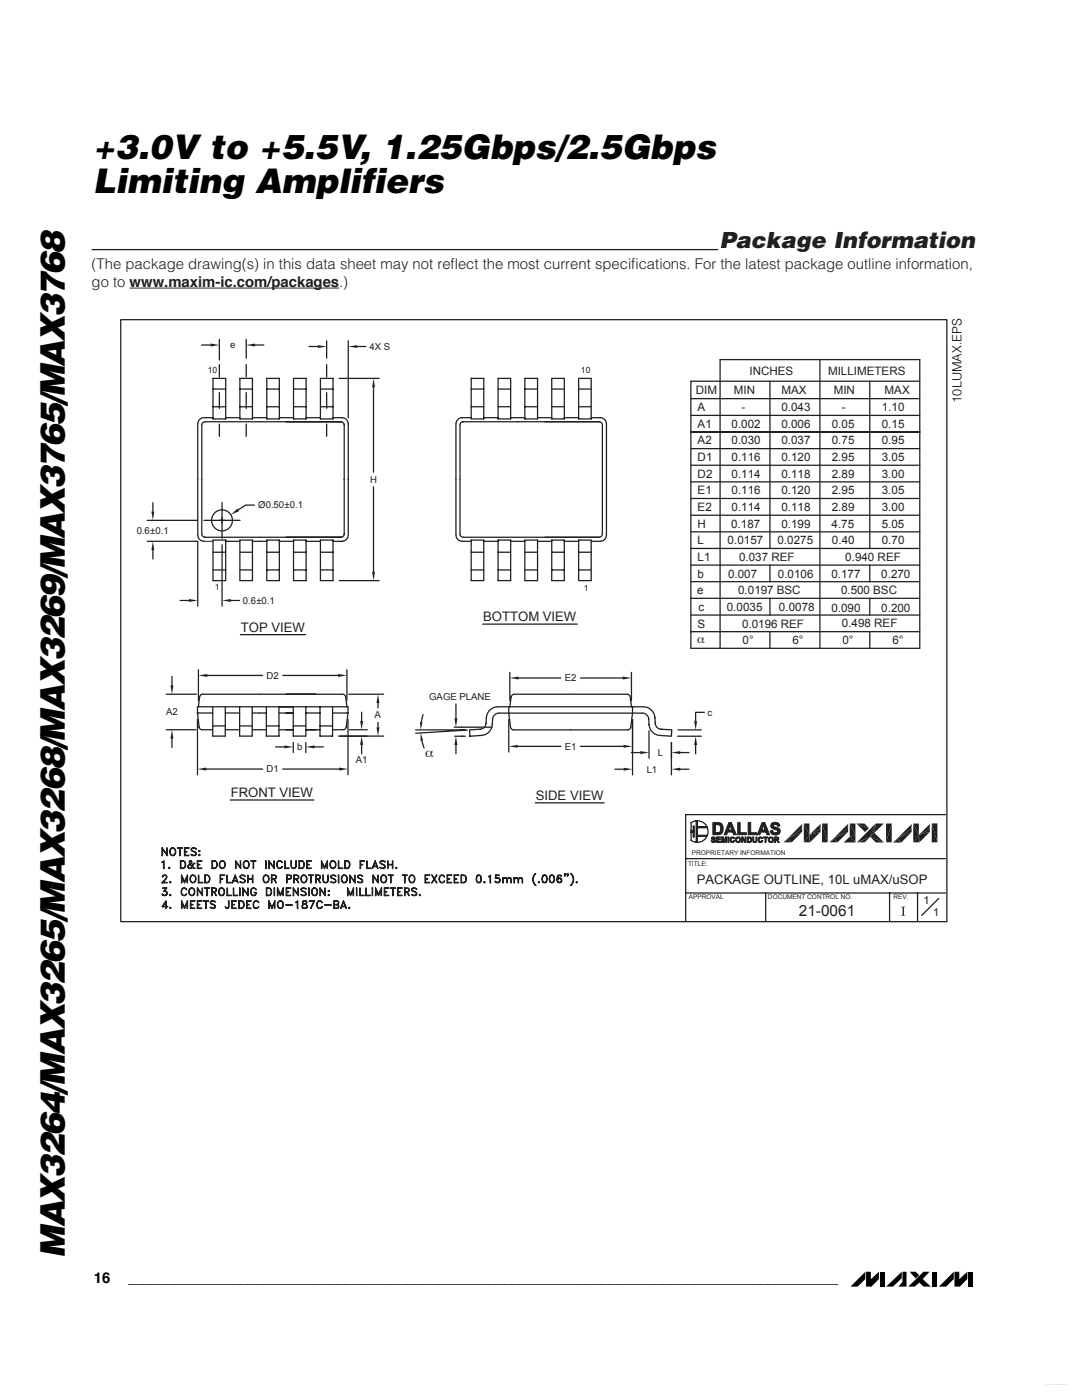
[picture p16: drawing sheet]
<svg xmlns="http://www.w3.org/2000/svg" width="216mm" height="279mm" viewBox="0 0 216 279" stroke-linecap="round" stroke-linejoin="round" font-family="sans-serif">
<defs><g id="words">
<g font-size="6.8">
<text x="18.5" y="31.7">+3.0V to +5.5V, 1.25Gbps/2.5Gbps</text>
<text x="18.5" y="38.5">Limiting Amplifiers</text>
<text x="12.9" y="251" transform="rotate(-90 12.9 251)">MAX3264/MAX3265/MAX3268/MAX3269/MAX3765/MAX3768</text>
</g>
<text font-size="4.4" fill="#231f20" x="143.6" y="49.4">Package Information</text>
<text font-size="3.1" fill="#231f20" x="159.4" y="182.7">21-0061</text>
<g font-size="3" fill="#231f20">
<text x="18.3" y="53.7">(The package drawing(s) in this data sheet may not reflect the most current specifications. For the latest package outline information,</text>
<text x="18.3" y="57.3">go to www.maxim-ic.com/packages.)</text>
</g>
<g font-size="3">
<text x="18.7" y="256.1">16</text>
<text x="25.6" y="256.1">______________________________________________________________________________________</text>
</g>
<text font-size="2.7" fill="#231f20" x="84.9" y="151.2">α</text>
<g font-size="2.6" fill="#231f20">
<text x="96.4" y="124">BOTTOM VIEW</text>
<text x="48.1" y="126.1">TOP VIEW</text>
<text x="46" y="159.1">FRONT VIEW</text>
<text x="106.9" y="159.6">SIDE VIEW</text>
<text x="139" y="176.5">PACKAGE OUTLINE, 10L uMAX/uSOP</text>
</g>
<text font-size="2.5" x="191.8" y="80.4" transform="rotate(-90 191.8 80.4)">10LUMAX.EPS</text>
<text font-size="2.4" fill="#231f20" x="139.1" y="128.4">α</text>
<g font-size="2.3" fill="#231f20">
<text x="149.6" y="74.9">INCHES</text>
<text x="165.2" y="74.9">MILLIMETERS</text>
<text x="138.8" y="78.7">DIM</text>
<text x="139.2" y="82">A</text>
<text x="146.5" y="78.7">MIN</text>
<text x="147.9" y="82">-</text>
<text x="155.9" y="78.7">MAX</text>
<text x="155.9" y="82">0.043</text>
<text x="166.4" y="78.7">MIN</text>
<text x="168" y="82">-</text>
<text x="176" y="82">1.10</text>
<text x="176.5" y="78.7">MAX</text>
<text x="139.2" y="85.4">A1</text>
<text x="139.2" y="88.7">A2</text>
<text x="146" y="88.7">0.030</text>
<text x="146" y="85.4">0.002</text>
<text x="155.9" y="88.7">0.037</text>
<text x="155.9" y="85.4">0.006</text>
<text x="166" y="88.7">0.75</text>
<text x="166" y="85.4">0.05</text>
<text x="176" y="88.7">0.95</text>
<text x="176" y="85.4">0.15</text>
<text x="139.2" y="95.3">D2</text>
<text x="139.2" y="92">D1</text>
<text x="146" y="95.3">0.114</text>
<text x="146" y="92">0.116</text>
<text x="155.9" y="95.3">0.118</text>
<text x="155.9" y="92">0.120</text>
<text x="166" y="95.3">2.89</text>
<text x="166" y="92">2.95</text>
<text x="176" y="95.3">3.00</text>
<text x="176" y="92">3.05</text>
<text x="139.2" y="98.6">E1</text>
<text x="139.2" y="102">E2</text>
<text x="146" y="98.6">0.116</text>
<text x="146" y="102">0.114</text>
<text x="155.9" y="102">0.118</text>
<text x="155.9" y="98.6">0.120</text>
<text x="166" y="98.6">2.95</text>
<text x="166" y="102">2.89</text>
<text x="176" y="98.6">3.05</text>
<text x="176" y="102">3.00</text>
<text x="139.2" y="105.3">H</text>
<text x="145.9" y="105.3">0.187</text>
<text x="155.9" y="105.3">0.199</text>
<text x="165.9" y="105.3">4.75</text>
<text x="175.9" y="105.3">5.05</text>
<text x="139.2" y="111.9">L1</text>
<text x="139.2" y="108.6">L</text>
<text x="145.2" y="108.6">0.0157</text>
<text x="147.5" y="111.9">0.037 REF</text>
<text x="155.1" y="108.6">0.0275</text>
<text x="166" y="108.6">0.40</text>
<text x="168.7" y="111.9">0.940 REF</text>
<text x="176" y="108.6">0.70</text>
<text x="139.1" y="118.5">e</text>
<text x="139.2" y="115.3">b</text>
<text x="145.3" y="115.3">0.007</text>
<text x="147.3" y="118.6">0.0197 BSC</text>
<text x="155.2" y="115.3">0.0106</text>
<text x="165.9" y="115.3">0.177</text>
<text x="167.8" y="118.6">0.500 BSC</text>
<text x="175.8" y="115.3">0.270</text>
<text x="139.2" y="125.4">S</text>
<text x="139.4" y="121.9">c</text>
<text x="145" y="121.9">0.0035</text>
<text x="148.1" y="125.3">0.0196 REF</text>
<text x="155.4" y="121.9">0.0078</text>
<text x="165.9" y="122">0.090</text>
<text x="168" y="125.2">0.498 REF</text>
<text x="175.8" y="122">0.200</text>
<text x="148.2" y="128.5">0°</text>
<text x="158.1" y="128.5">6°</text>
<text x="168.1" y="128.5">0°</text>
<text x="178.1" y="128.5">6°</text>
</g>
<g font-size="2.2" fill="#231f20">
<text x="184.2" y="180.4">1</text>
<text x="186.2" y="182.8">1</text>
</g>
<g font-size="1.9" fill="#231f20">
<text x="45.9" y="69.5">e</text>
<text x="73.7" y="69.8">4X S</text>
<text x="51.5" y="101.5">Ø0.50±0.1</text>
<text x="73.8" y="96.4">H</text>
<text x="27.3" y="106.6">0.6±0.1</text>
<text x="48.5" y="120.5">0.6±0.1</text>
<text x="53.2" y="135.5">D2</text>
<text x="112.7" y="136">E2</text>
<text x="33.1" y="142.8">A2</text>
<text x="74.7" y="143.4">A</text>
<text x="85.6" y="139.8">GAGE PLANE</text>
<text x="141.2" y="142.8">c</text>
<text x="59.3" y="149.7">b</text>
<text x="112.7" y="149.6">E1</text>
<text x="53.2" y="154.2">D1</text>
<text x="71" y="152.2">A1</text>
<text x="129" y="154.2">L1</text>
<text x="131.3" y="150.8">L</text>
</g>
<g font-size="1.7" fill="#231f20">
<text x="41.5" y="74.4">10</text>
<text x="115.9" y="74.4">10</text>
<text x="42.9" y="117.7">1</text>
<text x="116.5" y="117.9">1</text>
</g>
<g font-size="1.3" fill="#231f20">
<text x="137.3" y="172.8">TITLE:</text>
<text x="138.1" y="170.7">PROPRIETARY INFORMATION</text>
<text x="137.4" y="179.5">APPROVAL</text>
<text x="153.2" y="179.5">DOCUMENT CONTROL NO.</text>
<text x="178.3" y="179.5">REV.</text>
</g>
</g></defs>
<path d="M24.1 63.8h164.8v120.1h-164.8z" fill="none" stroke="#231f20" stroke-width=".25"/>
<path d="M179.8 180.9h.9l-.3 .3v1.4l.3 .2h-.9l.3-.3v-1.4z" fill="#231f20"/>
<path d="M136.8 178.2h51.9M136.8 171.4h51.9M152.8 178.2v5.6M177.5 178.2v5.6M183.1 178.2v5.6M187.3 179.3l-3.4 3.4M188.7 162.6h-51.9v21.2" fill="none" stroke="#231f20" stroke-width=".25"/>
<path d="M168.4 168.1h2.3" fill="none" stroke="#231f20" stroke-width=".2"/>
<g fill="#231f20">
<path d="M174.7 168.1h1.6z"/>
<path d="M179 167.3l.8 .9z"/>
<path d="M179 167.3l.7 .9h-1.1z"/>
<path d="M178.2 168.2l.8-.9-.4 .9z"/>
<path d="M157.2 167.3l.8 .8z"/>
<path d="M157.2 167.3l.7 .8h-1.2z"/>
<path d="M156.4 168.1l.8-.8-.5 .8z"/>
<path d="M166.3 167.3l.8 .8z"/>
<path d="M166.3 167.3l.7 .8h-1.1z"/>
<path d="M165.5 168.1l.8-.8-.4 .8z"/>
<path d="M172.5 168.1l1.2-1.1z"/>
<path d="M171.3 168.1l2.4-1.1-1.2 1.1z"/>
<path d="M171 168.1l2.7-1.1-2.4 1.1z"/>
<path d="M173.7 167l2.6 1.1h-1.6z"/>
<path d="M168.4 168.1l1.2-1.1 1.1 1.1z"/>
<path d="M169.6 167l1.1-.4v1.5z"/>
<path d="M161.5 166.6l.1 1.5h-.1z"/>
<path d="M161.5 166.6v1.5h-1.1z"/>
<path d="M183.4 166.6l.1 1.5h-.1z"/>
<path d="M183.4 166.6v1.5h-1.2z"/>
<path d="M173.7 167l.8-.8 1.8 1.9z"/>
<path d="M179 167.3l2.9-1.2-2.1 2.1z"/>
<path d="M157.2 167.3l2.9-1.3-2.1 2.1z"/>
<path d="M161.5 166.6l2.2-.6-2.1 2.1z"/>
<path d="M166.3 167.3l2.9-1.3-2.1 2.1z"/>
<path d="M183.4 166.6l2.1-.6-2 2.1z"/>
<path d="M179 167.3l2.9-1.9v.7z"/>
<path d="M166.3 167.3l2.9-1.9v.6z"/>
<path d="M161.5 166.6l2.2-1.2v.6z"/>
<path d="M157.2 167.3l2.9-1.9v.6z"/>
<path d="M183.4 166.6l2.1-1.2v.6z"/>
<path d="M179 167.3l2.7-2.6 .2 .7z"/>
<path d="M161.5 166.6l2-1.9 .2 .7z"/>
<path d="M159.8 164.7l.3 .7-2.9 1.9z"/>
<path d="M169 164.7l.2 .7-2.9 1.9z"/>
<path d="M185.3 164.7l.2 .7-2.1 1.2z"/>
<path d="M181.9 164.5v.9l-.2-.7z"/>
<path d="M160.1 164.4v1l-.3-.7z"/>
<path d="M169 164.7l.2-.3v1z"/>
<path d="M163.5 164.7l.2-.3v1z"/>
<path d="M185.5 164.4v1l-.2-.7z"/>
<path d="M169.6 164.4h1.1v2.2z"/>
<path d="M169.6 164.4l1.1 2.2-1.1 .4z"/>
<path d="M170.9 164.4l2.5 .9-.8 .8z"/>
<path d="M164 164.4h1.2v3.7z"/>
<path d="M164 164.4l1.2 3.7h-1.2z"/>
<path d="M160.4 164.4h1.1v2.2z"/>
<path d="M160.4 164.4l1.1 2.2-1.1 1.5z"/>
<path d="M177.9 164.4v3.7h-1.1z"/>
<path d="M176.8 164.4h1.1l-1.1 3.7z"/>
<path d="M170.9 164.4h1.6l.9 .9z"/>
<path d="M174.8 164.4h1.5l-1.8 1.8z"/>
<path d="M174.7 164.4l-.2 1.8z"/>
<path d="M174.7 164.4l-.2 1.8-.8 .8z"/>
<path d="M171 168.1l3.7-3.7-1 2.6z"/>
<path d="M182.2 164.4h1.2v2.2z"/>
<path d="M182.2 164.4l1.2 2.2-1.2 1.5z"/>
<path d="M185.9 164.3h1.2v3.8z"/>
<path d="M185.9 164.3l1.2 3.8h-1.2z"/>
</g>
<g fill="none" stroke="#231f20" stroke-width=".25">
<path d="M42.5 75.5h2.5v8.1h-2.5zM42.5 77.6h2.5M43.8 72.8v2.4M43.8 78.3v3.2M47.9 75.5h2.5v8.1h-2.5zM47.9 77.6h2.5M49.1 72.8v2.4M49.1 78.3v3.2M53.2 75.5h2.5v8.1h-2.5zM53.2 77.6h2.5M58.6 75.5h2.5v8.1h-2.5zM58.6 77.6h2.5"/>
<path d="M63.9 75.5h2.5v8.1h-2.5zM63.9 77.6h2.5M65.2 72.8v2.4M65.2 78.3v3.2M42.5 83.4h-1.8a1.24 1.24 0 0 0-1.2 1.2v22.2a1.29 1.29 0 0 0 1.2 1.2M42.5 81.2h2.5M43.8 84.6v2.5M45 83.4h2.9M47.9 81.2h2.5M49.1 84.6v2.5M50.4 83.4h2.8M53.2 81.2h2.5"/>
<path d="M55.7 83.4h2.9M57.1 84.2h11h-27.2a.65 .65 0 0 0-.6 .6v21.8a.65 .65 0 0 0 .6 .6h27.2h-11M58.6 81.2h2.5M61.1 83.4h2.8M63.9 81.2h2.5M65.2 84.6v2.5M66.4 83.4h1.8a1.24 1.24 0 0 1 1.3 1.2v22.2a1.29 1.29 0 0 1-1.3 1.2h-1.8M68.1 84.2a.65 .65 0 0 1 .6 .6v21.8a.65 .65 0 0 1-.6 .6M137.9 86.2v43.2h45.6v-43.2M143.7 86.2v43.2M163.6 86.2v43.2M40.7 103.8h7.2"/>
<path d="M42.5 107.8h2.5v8.1h-2.5zM42.5 110.2h2.5M42.5 113.7h2.5M45 108h2.9M47.9 107.8h2.5v8.1h-2.5zM47.9 110.2h2.5M47.9 113.7h2.5M50.4 108h2.8M53.2 107.8h2.5v8.1h-2.5zM53.2 110.2h2.5M53.2 113.7h2.5M55.7 108h2.9"/>
<path d="M58.6 107.8h2.5v8.1h-2.5zM58.6 110.2h2.5M58.6 113.7h2.5M61.1 108h2.8M63.9 107.8h2.5v8.1h-2.5zM63.9 110.2h2.5M63.9 113.7h2.5M48 126.7h13M96.3 124.6h18.9M113.9 138.5h11.2M137.9 126.1h45.6M39.6 142.3h-.2l.3 2.8a.6 .6 0 0 0 .7 .5h2"/>
<path d="M39.6 141.1l.2-2a.6 .6 0 0 1 .7-.6h27.9a.6 .6 0 0 1 .6 .6l.2 2M42.4 141.1h-3v1.2h3M42.4 141.1h10.8M42.4 141.1v5.8h2.6v-5.8M42.4 144.9h2.6M45 142.3h2.8M45 145.6h2.8M45.9 159.7h16.7M47.8 141.1v5.8h2.5v-5.8M47.8 144.9h2.5M50.3 142.3h2.9M50.3 145.6h2.9"/>
<path d="M53.2 141.1h5.3h-2.8v5.8h-2.5zM53.2 144.9h2.5M55.7 142.3h2.8h-1.4M55.7 145.6h2.8h-1.4M58.5 144.9h2.5M61 141.1v5.8h-2.5v-5.8h10.9v1.2h-3M61 142.3h2.9M61 145.6h2.9M63.9 141.1v5.8h2.5h-.1M63.9 144.9h2.5M66.4 141.1v5.8M69.2 142.3h.2l-.3 2.8a.6 .6 0 0 1-.6 .5h-2.1"/>
<path d="M82.9 145.7h9.9M84.2 147.8l.4 1.5M90.6 145.1h7.5M90.7 146.9h2.1M93.3 145.7l-10.4 .6M99.3 141.1h26.7M99.6 142.3h26.6M113.9 145.7h11.3M32.3 169.2l1 1.3 .1-1.3v1.6l-1-1.4-.1 1.4zM32.3 172.1l.4-.3v1.5l-.1-1.4zM32.4 176.1l1 .1h-1.1l.9-1.1-.2-.4h-.3l-.3 .3 .1-.2 .2-.2 .4 .1 .1 .5-.8 1M32.4 178.5l.2 .2"/>
<path d="M32.8 177.8a.51 .51 0 0 1 .5 .4 .51 .51 0 0 1-.4 .6 .51 .51 0 0 1-.6-.4l.2 .2a.56 .56 0 0 0 .8-.2M33 177.9l.2 .1a.46 .46 0 0 1-.2 .7M33.2 177.3l-.7-.1h.8l-.5 .7M33.2 177.2l-.5 .7h.4l.2 .3M33.7 173.2l.1-.1 .1 .1-.2 .1zM33.7 173.2h.1zM33.9 176h.1l.1 .1-.1 .1zM34 176v.1zM34 178.7h.1M34 178.5v.2h-.1zM34.2 169.3a.77 .77 0 0 1 .9 .5 .77 .77 0 0 1-.5 1 .82 .82 0 0 1-.7-.6 .82 .82 0 0 1 .3-.9zM34.2 169.4a.52 .52 0 0 1 .8 .4 .68 .68 0 0 1-.6 .9 .82 .82 0 0 1-.2-1.3z"/>
<path d="M35.4 169.2l1 .1zM35.9 169.3v1.5v-1.5M36 171.8h.5a.82 .82 0 0 1 .6 .8 .82 .82 0 0 1-.6 .7h-.5zM36.1 171.8a.72 .72 0 0 1 .9 .7 .72 .72 0 0 1-.9 .7zM36.2 174.6l.6 1.4 .6-1.4v1.6l-.1-1.2-.5 1.2-.5-1.2-.1 1.2zM36.2 179.8l.6 1.3 .6-1.3v1.5l-.1-1.2-.5 1.2-.5-1.2-.1 1.2zM36.4 177.3a.52 .52 0 0 1 .8 .3 .55 .55 0 0 0-.6-.3 .55 .55 0 0 0-.4 .5 .67 .67 0 0 0 .7 .9l.3-.3a.55 .55 0 0 1-.6 .3 .55 .55 0 0 1-.4-.5v-.6zM36.8 169.2h.9l-.8 .1v1.4l.8 .1h-.9zM36.9 170h.4h-.4M37.8 171.9h.4M37.8 177.4a.67 .67 0 0 1 1 0 .67 .67 0 0 1 0 1 .55 .55 0 0 1-.7 .3 .55 .55 0 0 1-.4-.5zM37.9 171.8l-.1 .3 .3 .5 .8 .7a1.47 1.47 0 0 1-1.1-1.5h.4l.1 .3-.7 .6a.31 .31 0 0 0 .2 .5h.4l.4-.8 .3-.1-.3 .1"/>
<path d="M38 177.3a.53 .53 0 0 1 .8 .5 .63 .63 0 0 1-.6 .9 .78 .78 0 0 1-.2-1.4zM38 179.8h.9h-.8v1.4l.8 .1h-.9zM38.1 171.8v.5l-.6 .6 .1 .3a.52 .52 0 0 0 .8-.3l.2-.5M38.2 174.7a.75 .75 0 0 1 .9 .7 .75 .75 0 0 1-.7 .8 .91 .91 0 0 1-.2-1.5zM38.2 174.8a.52 .52 0 0 1 .8 .4 .68 .68 0 0 1-.6 .9 .82 .82 0 0 1-.2-1.3zM38.3 169.3a.68 .68 0 0 1 .9 .1l-.4-.1-.6 .1 .1 .3 .6 .3a.41 .41 0 0 1 .1 .7 .68 .68 0 0 1-.9-.2l.4 .2 .6-.2-.2-.4-.7-.4-.1-.3zM39.4 171.8h.9h-.8v1.4l.8 .1h-.9zM39.4 177.2l.9 1.3 .1-1.3v1.5l-.9-1.3-.1 1.3zM39.4 179.8h.9h-.8v1.4l.8 .1h-.9zM39.5 172.5h.4l-.4 .1M39.6 174.6l.1 1.5 .8 .1h-.9zM39.7 169.8l.1-.1 .1 .2-.1 .1z"/>
<path d="M39.8 169.8v.1zM39.8 170.6v.1zM39.8 170.5l.1 .1-.1 .2-.1-.1zM40.6 179.8h1zM40.9 174.6h.5a.82 .82 0 0 1 .5 .8 .82 .82 0 0 1-.5 .8h-.5zM40.9 177.2l.9 .1zM40.9 174.7h.5a.77 .77 0 0 1 .4 .7 .77 .77 0 0 1-.4 .7h-.5zM41.1 179.8v1.5v-1.5M41.3 177.3v1.4l.1-1.4M41.9 180a.69 .69 0 0 1 1.1 0l-.4-.2-.6 .2 .1 .3 .6 .3a.39 .39 0 0 1 .1 .6 .72 .72 0 0 1-.9-.1l.4 .1 .6-.1-.1-.4-.7-.3zM42.3 171.8h.5a.82 .82 0 0 1 .6 .8 .82 .82 0 0 1-.6 .7h-.5zM42.3 177.9h.7v-.6h-.7l-.1 1.4v-1.5l.9 .1 .1 .4-.2 .2-.7 .1"/>
<path d="M42.4 171.8a.72 .72 0 0 1 .9 .7 .72 .72 0 0 1-.9 .7zM42.7 178l.5 .7-.5-.7M43.8 177.4a.63 .63 0 0 1 .8-.1 .63 .63 0 0 1 .2 .9 .58 .58 0 0 1-.6 .6 .58 .58 0 0 1-.6-.6zM43.9 174.6h.9l-.8 .1v1.5zM43.9 177.3a.55 .55 0 0 1 .8 .5 .67 .67 0 0 1-.6 .9 .82 .82 0 0 1-.2-1.4zM44 175.4h.4l-.4 .1M44.1 171.8a.75 .75 0 0 1 .9 .7 .75 .75 0 0 1-.8 .8 .9 .9 0 0 1-.1-1.5zM44.1 171.9a.52 .52 0 0 1 .8 .5 .68 .68 0 0 1-.6 .8 .82 .82 0 0 1-.2-1.3zM45.3 174.6v1.5l.8 .1h-.8zM45.3 177.2l.1 1.5h.8h-.9zM45.6 179.8l.1 1.2-.2 .2-.2 .1-.3-.3 .1 .2h.4zM46.3 179.8h.8h-.7v1.4l.7 .1h-.8z"/>
<path d="M46.5 175.8h.9M46.6 177.2v1.5h.8h-.8zM46.6 175.8h.7M46.9 174.6l.6 1.6-.6-1.3-.5 1.3zM47 171.8l.9 1.3 .1-1.3v1.5l-.9-1.3-.1 1.3zM47.7 179.8h.5a.81 .81 0 0 1 .5 .7 .81 .81 0 0 1-.5 .8h-.5zM47.7 179.8a.76 .76 0 0 1 .9 .4 .76 .76 0 0 1-.2 1h-.7zM47.8 177.2l.1 1.5zM48 174.7l.5-.1 .4 .3-.4-.2-.6 .2 .1 .3 .7 .3a.37 .37 0 0 1 .1 .6 .67 .67 0 0 1-.9-.1l.3 .1 .6-.1-.1-.5-.8-.3v-.3zM48.5 177.2l.9 1.3 .1-1.3v1.5l-1-1.3v1.3zM48.8 171.8a.73 .73 0 0 1 1 .7 .73 .73 0 0 1-1 .7l-.3-.5v-.3zM48.8 171.9a.52 .52 0 0 1 .8 .5 .68 .68 0 0 1-.5 .8 .82 .82 0 0 1-.3-1.3z"/>
<path d="M49.2 179.8h.9h-.8v1.4l.8 .1h-.9zM49.4 174.6l.1 1.6zM49.5 175.4h.9M49.5 175.5h.9M50.1 171.8h.9zM50.3 177.3a.52 .52 0 0 1 .8 .3 .55 .55 0 0 0-.6-.3 .55 .55 0 0 0-.4 .5v.4a.5 .5 0 0 0 .4 .5 .5 .5 0 0 0 .5-.3v-.2l-.2-.1h.3a.56 .56 0 0 1-.5 .7 .56 .56 0 0 1-.6-.6l.1-.6zM50.4 174.6l.1 1.6zM50.5 171.8v1.5l.1-1.5M50.7 180a.52 .52 0 0 1 .5-.2 .52 .52 0 0 1 .4 .3 .54 .54 0 0 0-.6-.3 .54 .54 0 0 0-.4 .6 .65 .65 0 0 0 .7 .8l.3-.2a.56 .56 0 0 1-.6 .3 .56 .56 0 0 1-.5-.6zM52.8 174.7a.77 .77 0 0 1 .9 .5 .77 .77 0 0 1-.5 1 .82 .82 0 0 1-.7-.6 .82 .82 0 0 1 .3-.9zM52.8 174.8a.52 .52 0 0 1 .8 .4 .68 .68 0 0 1-.6 .9 .82 .82 0 0 1-.2-1.3zM53 171.8l.1 1.5z"/>
<path d="M53.2 177.2h.5a.82 .82 0 0 1 .5 .8 .82 .82 0 0 1-.5 .7h-.5zM53.2 177.3a.76 .76 0 0 1 .9 .4 .76 .76 0 0 1-.2 .9l-.7 .1zM53.7 171.8l.9 1.3 .1-1.3v1.5l-1-1.3v1.3zM53.7 179.8l.6 1.3 .6-1.3v1.5l-.1-1.2-.5 1.2-.6-1.2v1.2zM54.3 175.4l.7-.1v-.5l-.7-.1-.1 1.5v-1.6h.6a.4 .4 0 0 1 .4 .5 .4 .4 0 0 1-.4 .4h-.5M54.6 175.5l.5 .7-.4-.7M54.7 177.2l.1 1.5zM55.4 177.2l.6 1.3 .5-1.3v1.5v-1.1l-.5 1.1-.6-1.1v1.1zM55.5 171.8a.55 .55 0 0 1 .8 .3 .54 .54 0 0 0-.6-.3 .54 .54 0 0 0-.4 .6 .68 .68 0 0 0 .7 .8l.3-.3a.55 .55 0 0 1-.6 .4 .55 .55 0 0 1-.5-.6l.1-.6zM55.5 180a.63 .63 0 0 1 .8-.1 .63 .63 0 0 1 .2 .8 .58 .58 0 0 1-.6 .6 .58 .58 0 0 1-.5-.6zM55.7 179.9a.52 .52 0 0 1 .8 .5 .64 .64 0 0 1-.6 .8 .8 .8 0 0 1-.2-1.3zM56.8 171.8l.1 1.4 .8 .1h-.9z"/>
<path d="M57.1 177.2h.9l-.8 .1v1.4h.8h-.9zM57.2 177.9h.4l-.4 .1M57.3 175.4l.7-.1v-.5l-.7-.1-.1 1.5v-1.6l.9 .2v.4l-.1 .2-.7 .1M58.1 171.8l.1 1.3 .3 .1 .4-.1 .1-1.3 .1 1.1a.52 .52 0 0 1-.5 .4 .52 .52 0 0 1-.5-.4zM58.5 177.2l1 1.3v-1.3v1.5l-.9-1.3-.1 1.3zM58.7 175.4l.8-.1v-.5l-.8-.1v1.5v-1.6h.5a.4 .4 0 0 1 .4 .5 .4 .4 0 0 1-.4 .4h-.5M59.1 175.5l.5 .7-.4-.7M59.7 171.8h.5a.82 .82 0 0 1 .5 .8 .82 .82 0 0 1-.5 .7h-.5zM59.8 171.8a.73 .73 0 0 1 .9 .7 .73 .73 0 0 1-.9 .7zM60.1 177.4a.69 .69 0 0 1 1 0l-.4-.1-.6 .1 .1 .3 .7 .3a.39 .39 0 0 1 0 .7 .72 .72 0 0 1-.8-.2l.3 .2 .6-.2-.1-.3-.7-.4zM60.4 174.7a.73 .73 0 0 1 .9 .7 .73 .73 0 0 1-.9 .7l-.3-.5v-.4zM60.4 174.8a.52 .52 0 0 1 .8 .4 .68 .68 0 0 1-.6 .9 .82 .82 0 0 1-.2-1.3z"/>
<path d="M60.4 179.8v.3l.1 .3 .6 .2 .1 .4a.54 .54 0 0 1-.8 0l.1-.4 .6-.2 .1-.4a.58 .58 0 0 0-.8-.2zM60.4 179.9h.8M60.5 179.8v.5l.6 .2 .2 .3a.51 .51 0 0 1-.5 .5 .51 .51 0 0 1-.5-.5l.2-.3 .4-.1a.32 .32 0 0 0 .2-.6M61.2 171.8h.9h-.8v1.4l.8 .1h-.9zM61.3 172.5h.5l-.5 .1M61.6 174.6l.9 .1zM61.6 177.2l.1 1.5zM62 174.7v1.5l.1-1.5M62.3 177.4a.63 .63 0 0 1 .9-.1 .63 .63 0 0 1 .1 .9 .58 .58 0 0 1-.5 .6 .58 .58 0 0 1-.6-.6zM62.5 177.3a.55 .55 0 0 1 .8 .5 .67 .67 0 0 1-.6 .9 .82 .82 0 0 1-.2-1.4zM62.7 179.8l-.7 1.5 .8-1.5h-1h.9M63.1 175.4l.7-.1a.38 .38 0 0 0-.2-.6h-.5l-.1 1.5v-1.6l.8 .1 .1 .2-.1 .5-.7 .1"/>
<path d="M63.3 180a.54 .54 0 0 1 .6-.2 .54 .54 0 0 1 .4 .3 .54 .54 0 0 0-.6-.2 .54 .54 0 0 0-.4 .5 .62 .62 0 0 0 .6 .8l.4-.2a.63 .63 0 0 1-.9 .2 .63 .63 0 0 1-.2-.8zM63.4 175.5l.5 .7-.4-.7M63.9 177.2l.9 1.3 .1-1.3v1.5l-1-1.3v1.3zM64.2 171.8l.5 1.3 .6-1.3v1.5v-1.2l-.6 1.2-.5-1.2v1.2zM64.4 174.6l.2 1.4 .3 .1 .4-.1 .1-1.4 .1 1.2a.52 .52 0 0 1-.5 .4 .52 .52 0 0 1-.6-.4zM65.5 177.8l.1-.1 .1 .2h-.1zM65.6 177.9h.1M65.6 178.7h.1M65.6 178.5v.2h-.1zM66.1 171.8a.75 .75 0 0 1 .9 .7 .75 .75 0 0 1-.7 .8 .91 .91 0 0 1-.2-1.5zM66.1 171.9a.52 .52 0 0 1 .9 .5 .68 .68 0 0 1-.6 .8 .82 .82 0 0 1-.3-1.3zM66.1 174.7h.8l.1 .2-.3-.2-.6 .2v.3l.7 .3a.39 .39 0 0 1 .1 .6 .72 .72 0 0 1-.9-.1l.4 .1 .6-.1-.2-.5-.7-.3-.1-.3z"/>
<path d="M67.5 171.8l.1 1.4 .8 .1h-.9zM67.5 174.6l.1 1.6zM68.4 174.7a.73 .73 0 0 1 .9 .7 .73 .73 0 0 1-.9 .7l-.3-.5v-.4zM68.4 174.8a.52 .52 0 0 1 .8 .4 .68 .68 0 0 1-.6 .9 .82 .82 0 0 1-.2-1.3zM68.5 179.8l.6 1.5-.6-1.3-.5 1.3zM68.8 171.8h.5a.82 .82 0 0 1 .5 .8 .82 .82 0 0 1-.5 .7h-.5zM68.8 171.8a.77 .77 0 0 1 .9 .4 .77 .77 0 0 1-.1 .9l-.8 .1zM69.4 177.2l.5 1.3 .6-1.3v1.5v-1.1l-.6 1.1-.5-1.1v1.1zM69.8 174.6l1 1.4v-1.4v1.6l-.9-1.3-.1 1.3zM71.1 177.2l.1 1.5zM71.5 174.7l.5-.1 .4 .3-.4-.2-.6 .2 .1 .3 .7 .3a.37 .37 0 0 1 0 .6 .67 .67 0 0 1-.8-.1l.3 .1 .6-.1-.1-.5-.8-.3v-.3zM71.8 177.2l.1 1.5h.8h-.9z"/>
<path d="M71.9 171.8h.8h-.8v1.5zM71.9 172.5h.5l-.5 .1M73 177.2l.1 1.5h.8h-.9zM73.2 171.8v1.4l.8 .1h-.8zM74.3 177.2v1.5zM74.4 174.6l1 1.4v-1.4v1.6l-.9-1.3-.1 1.3zM74.4 172.9h.9M74.5 172.9h.7M74.9 171.8l.5 1.5-.5-1.3-.6 1.3zM74.9 177.2l.6 1.3 .6-1.3v1.5l-.1-1.1-.5 1.1-.5-1.1-.1 1.1zM76 171.8h.5l.4 .2-.4-.2-.6 .2 .1 .3 .8 .4 .1 .4a.69 .69 0 0 1-1.1 0l.4 .1 .6-.1-.2-.4-.7-.4-.1-.3zM76.3 174.7a.73 .73 0 0 1 .9 .7 .73 .73 0 0 1-.9 .7l-.3-.5v-.4z"/>
<path d="M76.3 174.8a.52 .52 0 0 1 .8 .4 .68 .68 0 0 1-.6 .9 .82 .82 0 0 1-.2-1.3zM76.7 177.2h.9l-.8 .1v1.4h.8h-.9zM76.8 177.9h.4l-.4 .1M77.4 171.8v1.5zM77.4 172.5h.9M77.4 172.6h.9M77.5 174.6l1 .1zM78 174.7v1.5v-1.5M78 177.2l.9 .1zM78.3 171.8l.1 1.5zM78.4 177.3v1.4l.1-1.4M79 173.2h.1z"/>
<path d="M79 173.1l.2 .1-.1 .1zM79.3 177.2h.9l-.8 .1v1.4h.8h-.9zM79.4 177.9h.4l-.4 .1M80.3 174.6l.9 .1zM80.7 174.7v1.5l.1-1.5M80.8 177.9h.7v-.6h-.7l-.1 1.4v-1.5l.9 .1 .1 .4-.2 .2-.7 .1M81.2 178l.5 .7-.5-.7M81.9 174.7a.75 .75 0 0 1 .9 .7 .75 .75 0 0 1-.7 .8 .9 .9 0 0 1-.2-1.5zM81.9 174.8a.52 .52 0 0 1 .8 .4 .68 .68 0 0 1-.4 .9 .74 .74 0 0 1-.7-.5 .74 .74 0 0 1 .3-.8zM82.3 177.3a.72 .72 0 0 1 .9 .1l-.4-.1-.6 .1 .1 .3 .8 .5 .1 .3a.69 .69 0 0 1-1.1 0l.4 .2 .6-.2-.1-.3-.8-.5-.1-.3zM83.7 178.7h.1M83.7 178.5l.2 .1-.1 .1z"/>
<path d="M84.8 174.6h.9l-.8 .1v1.4l.8 .1h-.9zM84.9 175.4h.4l-.4 .1M86.2 174.6l1 1.6zM87.1 174.6l-.9 1.6zM87.9 174.7a.55 .55 0 0 1 .8 .3 .54 .54 0 0 0-.6-.3 .54 .54 0 0 0-.4 .5 .68 .68 0 0 0 .7 .9l.3-.3a.57 .57 0 0 1-.6 .4 .57 .57 0 0 1-.5-.6v-.4zM89.2 174.6h.9l-.8 .1v1.4l.8 .1h-.9zM89.3 175.4h.4l-.4 .1M90.6 174.6h.9l-.8 .1v1.4l.8 .1h-.9zM90.7 175.4h.4l-.4 .1M92 174.6h.5a.82 .82 0 0 1 .6 .8 .82 .82 0 0 1-.6 .8h-.5zM92.1 174.7a.77 .77 0 0 1 .8 .4 .77 .77 0 0 1-.1 .9l-.7 .1zM95.2 174.7a.51 .51 0 0 1 .8 .2v.4a.68 .68 0 0 1-.5 .9 1.01 1.01 0 0 1-.3-1.5z"/>
<path d="M95.2 176h.6M95.2 174.8h.6M95.3 174.7l-.2 .6 .2 .8M95.7 174.7l.3 .6-.1 .6-.2 .2M96.6 176h.1l.1 .1-.2 .1zM96.6 176l.1 .1zM97.5 174.9l.4-.3v1.6l-.1-1.4zM98.8 176l.3 .1M99.4 175.2a.48 .48 0 0 1 .3 .5 .48 .48 0 0 1-.3 .4M99.7 175.5a.59 .59 0 0 0-.9-.2l.1-.7h.7l-.6 .1-.1 .5a.55 .55 0 0 1 .8 .1 .55 .55 0 0 1-.2 .8 .55 .55 0 0 1-.7-.2 .48 .48 0 0 0 .5 .2 .48 .48 0 0 0 .4-.3M100.3 175.2l.1 1zM100.6 175.2h.5l.1 1-.2-.9-.3-.1-.3 .3z"/>
<path d="M101.4 175.2h.5l.1 1-.2-.9-.3-.1-.3 .3zM102.6 175.2l.1 1zM102.9 175.2h.5l.1 1-.2-.9-.3-.1-.3 .3zM103.7 175.2h.5l.1 1-.2-.9-.3-.1-.3 .3zM106.7 174.5l.2-.2a1.58 1.58 0 0 0 0 2.4 1.52 1.52 0 0 1-.2-2.2zM106.8 160.2h13.8M107.4 176l.2 .1-.1 .1zM107.5 176l.1 .1zM108.4 174.7a.51 .51 0 0 1 .7 .2l.1 .4a.68 .68 0 0 1-.6 .9 1.02 1.02 0 0 1-.2-1.5zM108.4 176h.6M108.4 174.8h.6M108.4 174.7l-.2 .6 .1 .6 .1 .2"/>
<path d="M108.9 174.7l.2 .6-.1 .6-.1 .2M109.8 174.7a.55 .55 0 0 1 .8 .2v.4a.68 .68 0 0 1-.4 .9h-.1a.99 .99 0 0 1-.3-1.5zM109.8 176h.6M109.8 174.8h.6M109.9 174.7l-.2 .6 .2 .8M110.3 174.7a1.11 1.11 0 0 1 0 1.4M111.2 175.8l.4 .3 .3-.1 .1-.2M111.2 175.6l.4-.3 .3 .1 .1 .2M111.4 174.8h.6M111.4 174.7a1.09 1.09 0 0 0 .1 1.4M111.5 175.3l-.3 .4M111.7 175.3l.3 .4v.3l-.3 .1"/>
<path d="M111.9 174.7l.1 .2v-.2a.53 .53 0 0 0-.8 .2 .87 .87 0 0 0 .4 1.3 .48 .48 0 0 0 .5-.7 .48 .48 0 0 0-.9 0M112.7 174.5h.1M112.8 174.8v-.3l-.1 .1v-.3l.1 .1v.2l-.2 .3M112.8 174.6h.1M113.2 174.5h.1M113.3 174.8l.1-.3-.2 .1v-.3l.2 .3-.3 .3M113.3 174.6h.1M113.9 174.3a1.44 1.44 0 0 1 0 2.4 1.58 1.58 0 0 0 0-2.4zM115 176l.1 .1zM115 176h.2l-.1 .2zM137.9 164.2l1-.4v4.3l-1-.4v-1.6h.4v.9h.2v-2.1h-.2v.9h-.4zM139.1 166.9h2a2.14 2.14 0 0 1-2 1.2z"/>
<path d="M139.1 163.8a2.19 2.19 0 0 1 2 1.2h-2zM139.1 165.2h2.1l.1 .5-.1 1h-2.1zM32.4 180.9l1 .1h-1.1l.8-1.2v1.5v-1.3l-.7 1M33.9 181.2l.1-.1 .1 .1-.1 .1zM34 181.2h.1M38.1 180.5h.4l-.4 .1M39.5 180.5h.4l-.4 .1M46.4 180.5h.4l-.4 .1M49.3 180.5h.4l-.4 .1M57.1 180.6l1.2 .1zM59 180.1l.4-.3v1.5l-.1-1.4zM60.4 181.1l.2 .1"/>
<path d="M61.2 181.1l-.2 .1M64.8 180.6l1.3 .1zM66.7 180.5l.8-.1v-.5l-.8-.1v1.4h.8v-.5l-.8-.1M67.3 180.5l.3 .3-.1 .4-.8 .1v-1.5h.8l.1 .5-.3 .3M68.1 181h.9M68.2 180.9h.7M69.7 181.2h.1M69.7 181.1l.1 .1-.1 .1z"/>
<circle cx="44.3" cy="103.9" r="2.09"/>
</g>
<g fill="#231f20" stroke="#231f20" stroke-width=".2">
<path d="M143 164.6l1-.2 .2 .4 .1 1-.2 .4h-1.3a.84 .84 0 0 0 .9-.3 .84 .84 0 0 0 .1-1 .69 .69 0 0 0-.8-.3z"/>
<path d="M142.2 164.2a2.39 2.39 0 0 1 1.7 .2h.1l-1.2 .2v1.6h1.3l-.1 .2a1.99 1.99 0 0 1-1.8 .2z"/>
<path d="M145.4 164.2h.5l-.6 1.4 .9 .5h-1l-.2 .5h-.5z"/>
<path d="M145.9 164.2l1 2.4h-.5l-.2-.5-.9-.5h.7l-.3-.9z"/>
<path d="M147.2 164.2h.5v2h1.2v.4h-1.7z"/>
<path d="M149.3 164.2h.5v2h1.2v.4h-1.7z"/>
<path d="M152.1 164.2h.5l-.6 1.4 .8 .5h-1l-.2 .5h-.5z"/>
<path d="M152.6 164.2l1 2.4h-.6l-.2-.5-.8-.5h.6l-.3-.9z"/>
<path d="M153.7 165.8h.5l.1 .3 1.3 .2a1.07 1.07 0 0 1-1.1 .3 1.07 1.07 0 0 1-.8-.8z"/>
<path d="M153.9 164.5h.8l-.4 .1v.3l.9 .3a.7 .7 0 0 1 .4 1.1l-.9-.1 .4-.1 .1-.3-.6-.3a.75 .75 0 0 1-.7-1z"/>
<path d="M153.9 164.4a1.02 1.02 0 0 1 1.7 .5h-.5l-.1-.3z"/>
<path d="M141.9 167.8l.8 .2a.48 .48 0 0 1-.5 .1 .48 .48 0 0 1-.3-.3z"/>
<path d="M142 167.2h.4l-.2 .1 .1 .1a.39 .39 0 0 1 .4 .2 .39 .39 0 0 1 0 .4h-.3l.1-.1a.37 .37 0 0 0-.4-.4z"/>
<path d="M142 167.2a.45 .45 0 0 1 .8 .1z"/>
<path d="M143 167h.8v.2h-.6v.3h.6v.1h-.6v.3h.6v.2h-.8z"/>
<path d="M144.7 167h.3l-.2 .3-.2 .8h-.2z"/>
<path d="M145 167v1.1h-.2v-.8z"/>
<path d="M144 167h.3l-.1 1.1h-.2z"/>
<path d="M144.3 167l.2 .8-.1 .3-.2-.8z"/>
<path d="M145.3 167h.2v1.1h-.2z"/>
<path d="M145.8 168l.5-.1 .1-.2 .2 .1-.3 .3z"/>
<path d="M145.8 167.2h.4a.4 .4 0 0 0-.3 .4 .4 .4 0 0 0 .3 .4l-.5-.1v-.5z"/>
<path d="M145.8 167.2a.5 .5 0 0 1 .8 .1l-.2 .1z"/>
<path d="M146.9 167.2h.4l-.3 .2 .1 .5 .6 .1a.56 .56 0 0 1-.8 0 .56 .56 0 0 1 0-.8z"/>
<path d="M146.9 167.2a.56 .56 0 0 1 .8 0 .56 .56 0 0 1 0 .8h-.4a.39 .39 0 0 0 .3-.4 .39 .39 0 0 0-.3-.4z"/>
<path d="M148.7 167h.1v1.1h-.2z"/>
<path d="M148 167h.2v1.1h-.2z"/>
<path d="M148.2 167l.5 .8-.1 .3-.4-.7z"/>
<path d="M149.4 167.2l.6 .1-.1 .7-.6-.1 .5-.1v-.4z"/>
<path d="M149.1 167l.8 .2h-.6v.7l.6 .1-.2 .1h-.6z"/>
<path d="M150.2 167h.2v.8l.2 .2h-.3z"/>
<path d="M150.8 167h.3v.8a.45 .45 0 0 1-.4 .3 .45 .45 0 0 1-.4-.1l.5-.2z"/>
<path d="M151.4 168l.5-.1 .1-.2 .2 .1-.3 .3z"/>
<path d="M151.4 167.2h.4l-.3 .2v.4l.3 .2-.5-.1-.1-.3z"/>
<path d="M151.4 167.2a.48 .48 0 0 1 .8 .1l-.2 .1-.1-.1z"/>
<path d="M152.3 167h.9v.2h-.3v.9h-.3v-.9h-.3z"/>
<path d="M153.4 167.2h.4a.39 .39 0 0 0-.3 .4 .39 .39 0 0 0 .3 .4h.4a.55 .55 0 0 1-.7 .1 .55 .55 0 0 1-.2-.7z"/>
<path d="M153.4 167.2a.57 .57 0 0 1 .8 0 .57 .57 0 0 1 0 .8h-.4l.3-.2-.1-.5z"/>
<path d="M154.8 167.7l.3-.1 .4 .5h-.3z"/>
<path d="M154.9 167.2h.5l-.1 .3h-.5l.4-.1v-.1z"/>
<path d="M154.5 167l.9 .2h-.6v.3h.5l-.5 .2v.4h-.3z"/>
</g>
<path d="M40.7 108h1.8M39.4 142.3h.1M39.6 141v.1M42.4 144.8v.1M42.4 146.9h.1M53.2 146.9h.1M55.7 146.9h.1M69.2 141v.1M69.4 142.3h.1" fill="none" stroke="#231f20" stroke-width=".2"/>
<g fill="#231f20">
<path d="M83.9 146.3l.5 1.5h-.5z"/>
<path d="M83.8 144.1l.5 .1-.4 1.5z"/>
</g>
<g fill="none" stroke="#231f20" stroke-width=".25">
<path d="M94 75.5h2.5v8.1h-2.5zM94 77.6h2.5M99.4 75.5h2.5v8.1h-2.5zM99.4 77.6h2.5M104.7 75.5h2.6v8.1h-2.6zM104.7 77.6h2.6M110.1 75.5h2.5v8.1h-2.5zM110.1 77.6h2.5M115.5 75.5h2.5v8.1h-2.5zM115.5 77.6h2.5M137.9 79.6h45.6M153.6 76.1v33.4"/>
<path d="M163.6 71.8v14.4M173.6 76.1v33.4M183.5 76.1h-45.6v10.1M92 84.4l.4-.2h27.2a.65 .65 0 0 1 .6 .6v21.8a.65 .65 0 0 1-.6 .6h-27.2a.65 .65 0 0 1-.6-.6v-21.8zM94 83.4h-1.8a1.24 1.24 0 0 0-1.2 1.2v22.2a1.29 1.29 0 0 0 1.2 1.2h1.8M94 81.2h2.5M96.5 83.4h2.9M99.4 81.2h2.5M101.9 83.4h2.8M104.7 81.2h2.6M107.3 83.4h2.8M110.1 81.2h2.5"/>
<path d="M112.6 83.4h2.9M115.5 81.2h2.5M118 83.4h1.7a1.24 1.24 0 0 1 1.3 1.2v22.2a1.29 1.29 0 0 1-1.3 1.2h-1.7M137.9 86.2h45.6h-45.6M137.9 82.9h45.6M137.9 92.9h45.6M137.9 96.2h45.6M137.9 99.5h45.6M143.7 86.2v-14.4h39.8v14.4M36 119.8h1.7M39.5 108v13M44.3 100.3v7.1"/>
<path d="M44.3 108.7v12.3M46.1 119.8h1.7M94 107.8h2.5v8.1h-2.5zM94 110.2h2.5M94 113.7h2.5M96.5 108h2.9M99.4 107.8h2.5v8.1h-2.5zM99.4 110.2h2.5M99.4 113.7h2.5M101.9 108h2.8M104.7 107.8h2.6v8.1h-2.6zM104.7 110.2h2.6"/>
<path d="M104.7 113.7h2.6M107.3 108h2.8M110.1 107.8h2.5v8.1h-2.5zM110.1 110.2h2.5M110.1 113.7h2.5M112.6 108h2.9M115.5 107.8h2.5v8.1h-2.5zM115.5 110.2h2.5M115.5 113.7h2.5M137.9 109.5h45.6M137.9 102.8h45.6M137.9 106.1h45.6"/>
<path d="M137.9 112.8h45.6M137.9 116.1h45.6M137.9 119.4h45.6M153.6 112.8v3.3M153.6 119.4v3.3M173.6 112.8v3.3M173.6 119.4v3.3M113.9 138.5h-11.3a.65 .65 0 0 0-.6 .6l-.3 2M125.1 138.5a.65 .65 0 0 1 .7 .6l.2 2h2.4a2.36 2.36 0 0 1 2.3 2.1 2.03 2.03 0 0 0 .6 2.2l2.7 .3v1.2a4.9 4.9 0 0 1-3.7-.6 3.6 3.6 0 0 1-.9-3.1l-.1-.3a1.28 1.28 0 0 0-1.1-.6h-2v-1.2M137.9 122.7h45.6M153.6 126.1v3.3M173.6 126.1v3.3"/>
<path d="M84.4 142.6l-.4 1.5M99.3 141.1a2.36 2.36 0 0 0-2.3 2.1 2.03 2.03 0 0 1-.6 2.2l-2.7 .3 .1 1.2a4.9 4.9 0 0 0 3.6-.6 3.6 3.6 0 0 0 .9-3.1l.2-.3a1.28 1.28 0 0 1 1.1-.6M101.5 141.1v1.2l.4 2.8 .4 .5 11.6 .1M126.2 142.3l-.3 2.8-.3 .4-.4 .2"/>
</g>
<path d="M94 75.5h.1M92.2 108h.1M101.5 142.3h.1M101.7 141v.1M126 141v.1M126.2 142.3h.1" fill="none" stroke="#231f20" stroke-width=".2"/>
<g fill="#231f20">
<path d="M37.7 119.5l1.8 .3-1.8 .3z"/>
<path d="M44.3 119.8l1.8-.3v.6z"/>
</g>
<path d="M29.4 108h10.1M29.4 103.8h10.1M30.5 100.3v1.8M30.5 109.8v1.8" fill="none" stroke="#231f20" stroke-width=".25"/>
<g fill="#231f20">
<path d="M30.5 108l.3 1.8h-.6z"/>
<path d="M30.2 102.1h.6l-.3 1.7z"/>
</g>
<path d="M50.8 100.8h-1.8l-1.5 .9" fill="none" stroke="#231f20" stroke-width=".25"/>
<path d="M46.1 102.7l1.3-1.2 .3 .5z" fill="#231f20"/>
<path d="M67.7 75.5h8M74.5 77.3v17M74.5 97.1v17M43.7 103.8h1.2M44.3 103.3v1.1M67.7 115.9h8" fill="none" stroke="#231f20" stroke-width=".25"/>
<g fill="#231f20">
<path d="M74.5 75.5l.3 1.8h-.5z"/>
<path d="M74.3 114.1h.5l-.3 1.8z"/>
</g>
<path d="M61.7 69.2h1.7M65.2 68v3.5M69.5 68v15.4M71.2 69.2h1.8" fill="none" stroke="#231f20" stroke-width=".25"/>
<g fill="#231f20">
<path d="M63.4 68.9l1.8 .3-1.8 .2z"/>
<path d="M69.5 69.2l1.7-.3v.5z"/>
</g>
<path d="M40.2 68.9h1.8M43.8 67.7v4.1M49.1 67.7v3.8M50.9 68.9h1.7" fill="none" stroke="#231f20" stroke-width=".25"/>
<g fill="#231f20">
<path d="M42 68.6l1.8 .3-1.8 .3z"/>
<path d="M49.1 68.9l1.8-.3v.6z"/>
</g>
<path d="M39.6 133.7v6.1M41.4 134.8h11M56.4 134.8h11M69.2 133.7v6.1" fill="none" stroke="#231f20" stroke-width=".25"/>
<g fill="#231f20">
<path d="M67.4 134.5l1.8 .3-1.8 .3z"/>
<path d="M39.6 134.8l1.8-.3v.6z"/>
</g>
<path d="M39.4 143.6v11M41.2 153.5h11.2M56.4 153.5h11.3M69.4 143.6v11" fill="none" stroke="#231f20" stroke-width=".25"/>
<g fill="#231f20">
<path d="M39.4 153.5l1.8-.3v.6z"/>
<path d="M67.7 153.2l1.7 .3-1.7 .3z"/>
</g>
<path d="M55 149.1h1.7M58.5 148.2v2M61 148.2v2M62.8 149.1h1.7" fill="none" stroke="#231f20" stroke-width=".25"/>
<g fill="#231f20">
<path d="M56.7 148.8l1.8 .3-1.8 .3z"/>
<path d="M61 149.1l1.8-.3v.6z"/>
</g>
<path d="M33.2 138.5h6M34.3 135v1.8M33.2 145.6h5.9M34.3 147.4v1.8" fill="none" stroke="#231f20" stroke-width=".25"/>
<g fill="#231f20">
<path d="M34 136.8h.6l-.3 1.7z"/>
<path d="M34.3 145.6l.3 1.8h-.6z"/>
</g>
<path d="M69.6 138.5h7M67.6 146.9h9M75.4 140.3v1M75.4 144.2v1" fill="none" stroke="#231f20" stroke-width=".25"/>
<g fill="#231f20">
<path d="M75.4 138.5l.3 1.8h-.6z"/>
<path d="M75.1 145.2h.6l-.3 1.7z"/>
</g>
<path d="M101.7 134.2v5.6M103.5 135.3h8.4M115.8 135.3h8.4M126 134.2v5.6" fill="none" stroke="#231f20" stroke-width=".25"/>
<g fill="#231f20">
<path d="M101.7 135.3l1.8-.3v.6z"/>
<path d="M124.2 135l1.8 .3-1.8 .3z"/>
</g>
<path d="M101.5 143.6v6.5M103.3 149h8.6M115.8 149h8.6M126.2 143.6v6.5" fill="none" stroke="#231f20" stroke-width=".25"/>
<g fill="#231f20">
<path d="M101.5 149l1.8-.3v.5z"/>
<path d="M124.4 148.7l1.8 .3-1.8 .2z"/>
</g>
<path d="M126 150.2h1.8M129.5 145.9v5.4M134 148.2v3.1M135.7 150.2h1.8" fill="none" stroke="#231f20" stroke-width=".25"/>
<g fill="#231f20">
<path d="M127.8 149.9l1.7 .3-1.7 .3z"/>
<path d="M134 150.2l1.7-.3v.6z"/>
</g>
<path d="M122.7 153.5h1.7M126.2 143.6v11M134 148.2v6.4M135.7 153.5h1.8" fill="none" stroke="#231f20" stroke-width=".25"/>
<g fill="#231f20">
<path d="M124.4 153.2l1.8 .3-1.8 .3z"/>
<path d="M134 153.5l1.7-.3v.6z"/>
</g>
<path d="M135.2 146.9h4.7M135.3 145.7h4.6M138.8 148.7v1.7M140.6 142.2h-1.8v1.7" fill="none" stroke="#231f20" stroke-width=".25"/>
<g fill="#231f20">
<path d="M138.8 146.9l.3 1.8h-.6z"/>
<path d="M138.5 143.9h.6l-.3 1.8z"/>
</g>
<path d="M91 140.5v2.9M91 148.7v1.7M92.1 146.9h.2M92.1 145.1h.1" fill="none" stroke="#231f20" stroke-width=".25"/>
<g fill="#231f20">
<path d="M91 146.9l.3 1.8h-.6z"/>
<path d="M90.7 143.4h.6l-.3 1.7z"/>
</g>
<path d="M137.9 89.5h45.6M67.6 146.9h5.7M69.7 145.6h3.6M72.2 142.1v1.8M72.2 148.7v1.7" fill="none" stroke="#231f20" stroke-width=".25"/>
<g fill="#231f20">
<path d="M71.9 143.9h.6l-.3 1.7z"/>
<path d="M72.2 146.9l.3 1.8h-.6z"/>
</g>
<path d="M167.7 249.8h27v8.6h-27z" fill="#fff"/>
<path d="M172.7 253.8v1.4l-1.6 1.6h-1.4zM172.8 253.8h1v1.5l1.6-1.5v1.4l-1.5 1.6h-1.1zM175.5 253.8h1v3h-1zM176.8 256.8l3.1-3v1.3l-1.7 1.7zM180.1 253.8h.8v3h-1.6l.8-1zM181.5 253.8h1.2l.7 .7-.7 .6zM181.2 256.8l3.1-3h1.2l-1.4 1.5 1.6 1.5h-1.4l-.9-.8-.9 .8zM186.1 253.8h.9v3h-.9zM190.3 253.8v1.4l-1.5 1.6h-1.4zM190.5 253.8h.9v1.5l1.6-1.5v1.4l-1.5 1.6h-1zM193.2 253.8h.9v3h-.9z" fill="#000"/>
<path d="M18.3 49.8h125" fill="none" stroke="#231f20" stroke-width=".26"/>
<path d="M25.9 57.5h41.8" fill="none" stroke="#231f20" stroke-width=".2"/>
<use href="#words"/>
</svg>
